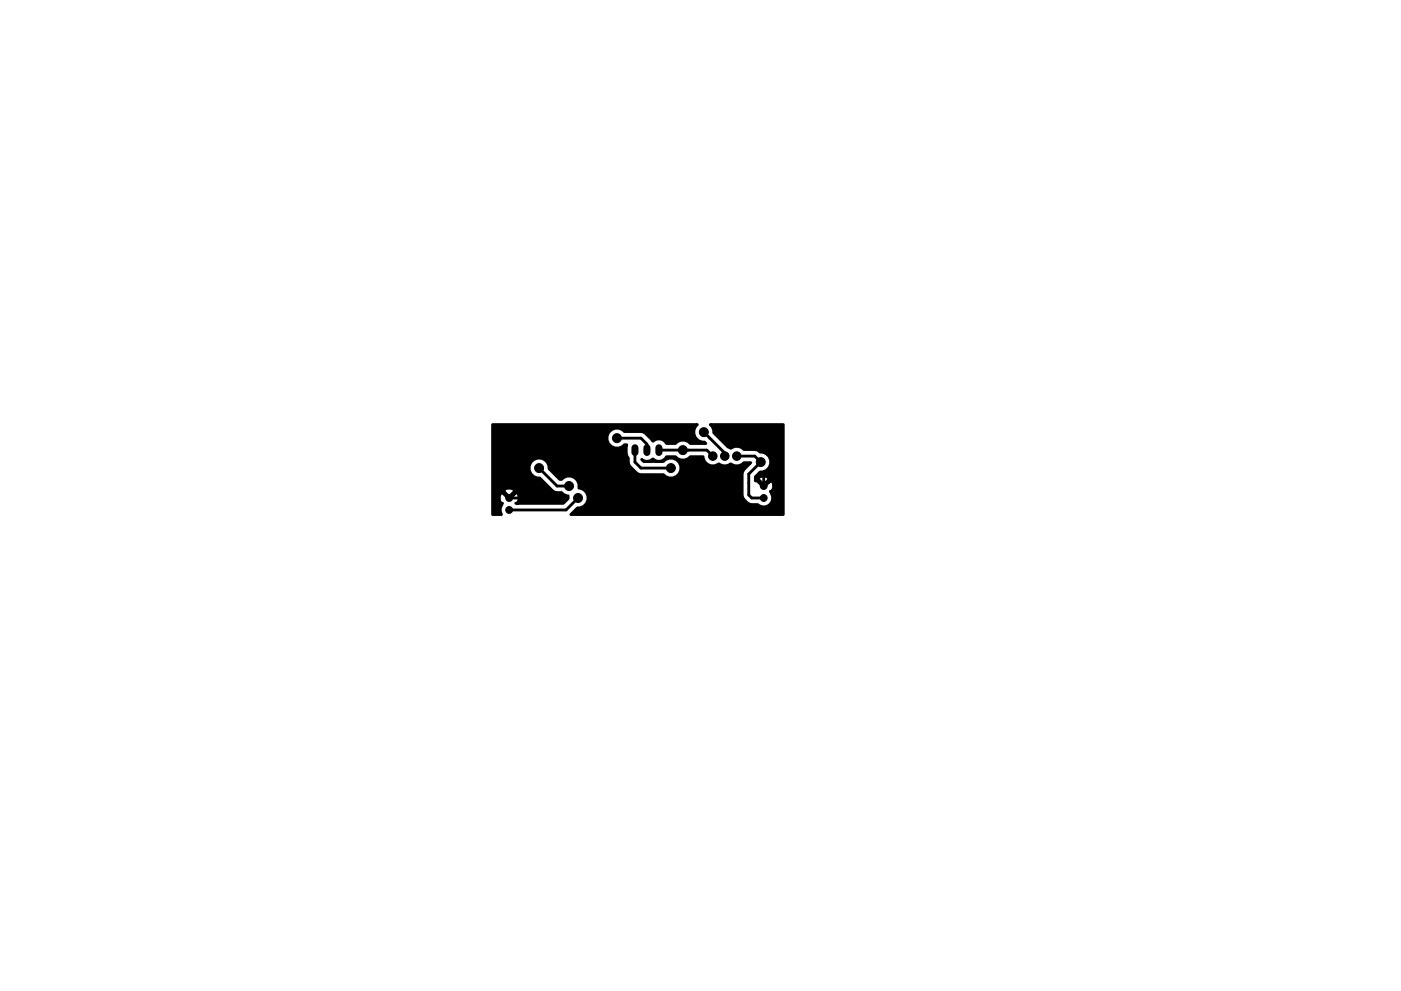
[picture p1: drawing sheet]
<svg xmlns="http://www.w3.org/2000/svg" width="297mm" height="210mm" viewBox="0 0 297 210" stroke-linecap="round" stroke-linejoin="round" font-family="sans-serif">
<g fill="#000" stroke="#000" stroke-width=".21">
<circle cx="114.3" cy="99.3" r=".95"/>
<circle cx="130.8" cy="93" r=".95"/>
<circle cx="142.2" cy="99.3" r=".95"/>
<circle cx="144.8" cy="95.5" r=".95"/>
<circle cx="149.2" cy="91.7" r=".95"/>
<circle cx="151.1" cy="96.8" r=".9"/>
<circle cx="153.7" cy="96.8" r=".9"/>
<circle cx="156.2" cy="96.8" r=".9"/>
<circle cx="161.3" cy="98" r=".95"/>
<circle cx="163.8" cy="99.9" r=".95"/>
<circle cx="107.9" cy="105.7" r=".72"/>
<circle cx="107.9" cy="108.2" r=".72"/>
<circle cx="113.7" cy="105" r=".95"/>
<circle cx="120.6" cy="103.1" r=".95"/>
<circle cx="122.6" cy="105.7" r=".95"/>
<circle cx="161.9" cy="103.1" r=".72"/>
<circle cx="161.9" cy="105.7" r=".72"/>
</g>
<path d="M134.6 95v1M137.2 95v1M139.7 95v1" fill="none" stroke="#000" stroke-width="1.5"/>
<path d="M114.3 99.3l3.8 3.8h2.5M130.8 93h5.1l1.3 1.2v1.3M134.6 95.5v2.5l1.3 1.3h6.3M139.7 95.5h10.2l1.2 1.3M149.2 91.7l4.5 4.4v.7M156.2 96.8h3.8l1.3 1.2-2.6 2.6v4.4l.7 .7h2.5M163.8 99.9h-1.2l-.7 .7v2.5M113.7 105l-.7 .7h-5.1M122.6 105.7l-2.6 2.5h-12.1" fill="none" stroke="#000" stroke-width=".6"/>
<path d="M104.4 90.1h43.5a2.09 2.09 0 0 0-.7 2.4 2.09 2.09 0 0 0 2.1 1.3l.4 .3h-3.4a2.03 2.03 0 0 0-3.1 0h-1.9a1.89 1.89 0 0 0-2.9-.5 3.9 3.9 0 0 0-2.5-2h-3.5a2.12 2.12 0 0 0-3.1-.2 2.12 2.12 0 0 0 0 3.1 2.12 2.12 0 0 0 3.1-.1h.5a3.4 3.4 0 0 0 .3 2.8v.8a3.7 3.7 0 0 0 2.7 2.7h4.8a2.12 2.12 0 0 0 3 .1 2.12 2.12 0 0 0 0-3 2.12 2.12 0 0 0-3 .1h-4.2l-.5-.4a1.77 1.77 0 0 0 2.4-.1 1.81 1.81 0 0 0 2.9-.5h1.9a2.03 2.03 0 0 0 3.1 0h2.8a2.04 2.04 0 0 0 1.2 1.8 2.04 2.04 0 0 0 2.1-.3 1.98 1.98 0 0 0 2.5 0 1.97 1.97 0 0 0 2.8-.2h1.5a3.6 3.6 0 0 0-1.9 4.3v2.5a2.66 2.66 0 0 0 3.4 2.1 1.89 1.89 0 0 0 2.5 0 1.89 1.89 0 0 0 .3-2.5l.1-.1-.3-.3h.4l.3-.8v-.8l-.3-.6h-.4l-.3 .3v-1l-.8-.3-.8 .1-.6 .2v.4l1.1 1.1 1.1-1.1v.6l-1.1 1.1-1.4-1.4h-.3v-.8l1-1.1a2.11 2.11 0 0 0 2.2-2.1 2.11 2.11 0 0 0-2.2-2.1l-.6-.4-.6-.1h-2.3a1.97 1.97 0 0 0-2.8-.3l-.6-.3-3-3v-.5l-.3-.8-.4-.4h15.5v19.1h-45.1l1.4-1.4a2.11 2.11 0 0 0 2.3-2 2.11 2.11 0 0 0-2-2.2 2.11 2.11 0 0 0-1.1-2.4 2.11 2.11 0 0 0-2.5 .5h-.4l-2.3-2.3a2.12 2.12 0 0 0-2.1-2.2 2.12 2.12 0 0 0-2.1 2.1 2.12 2.12 0 0 0 2.2 2.1l2.7 2.7a2.02 2.02 0 0 0 2 .4l.4 .4 1 .3v.6l-1.1 1h-10l.4-.1 .2-.7v-.9l-.2-.5-.5-.1-.2 .3-.1-1-.8-.2h-.8l-.5 .2-.1 .5 1.1 1.1 1.2-1.1v.5l-1.2 1.2-1.3-1.5-.5 .1-.2 .8v.8l.2 .5 .5 .1-.3 .2 .1 .1a1.83 1.83 0 0 0-.1 2.1h-1.9z" fill="#000" stroke="#000" stroke-width=".6"/>
</svg>
